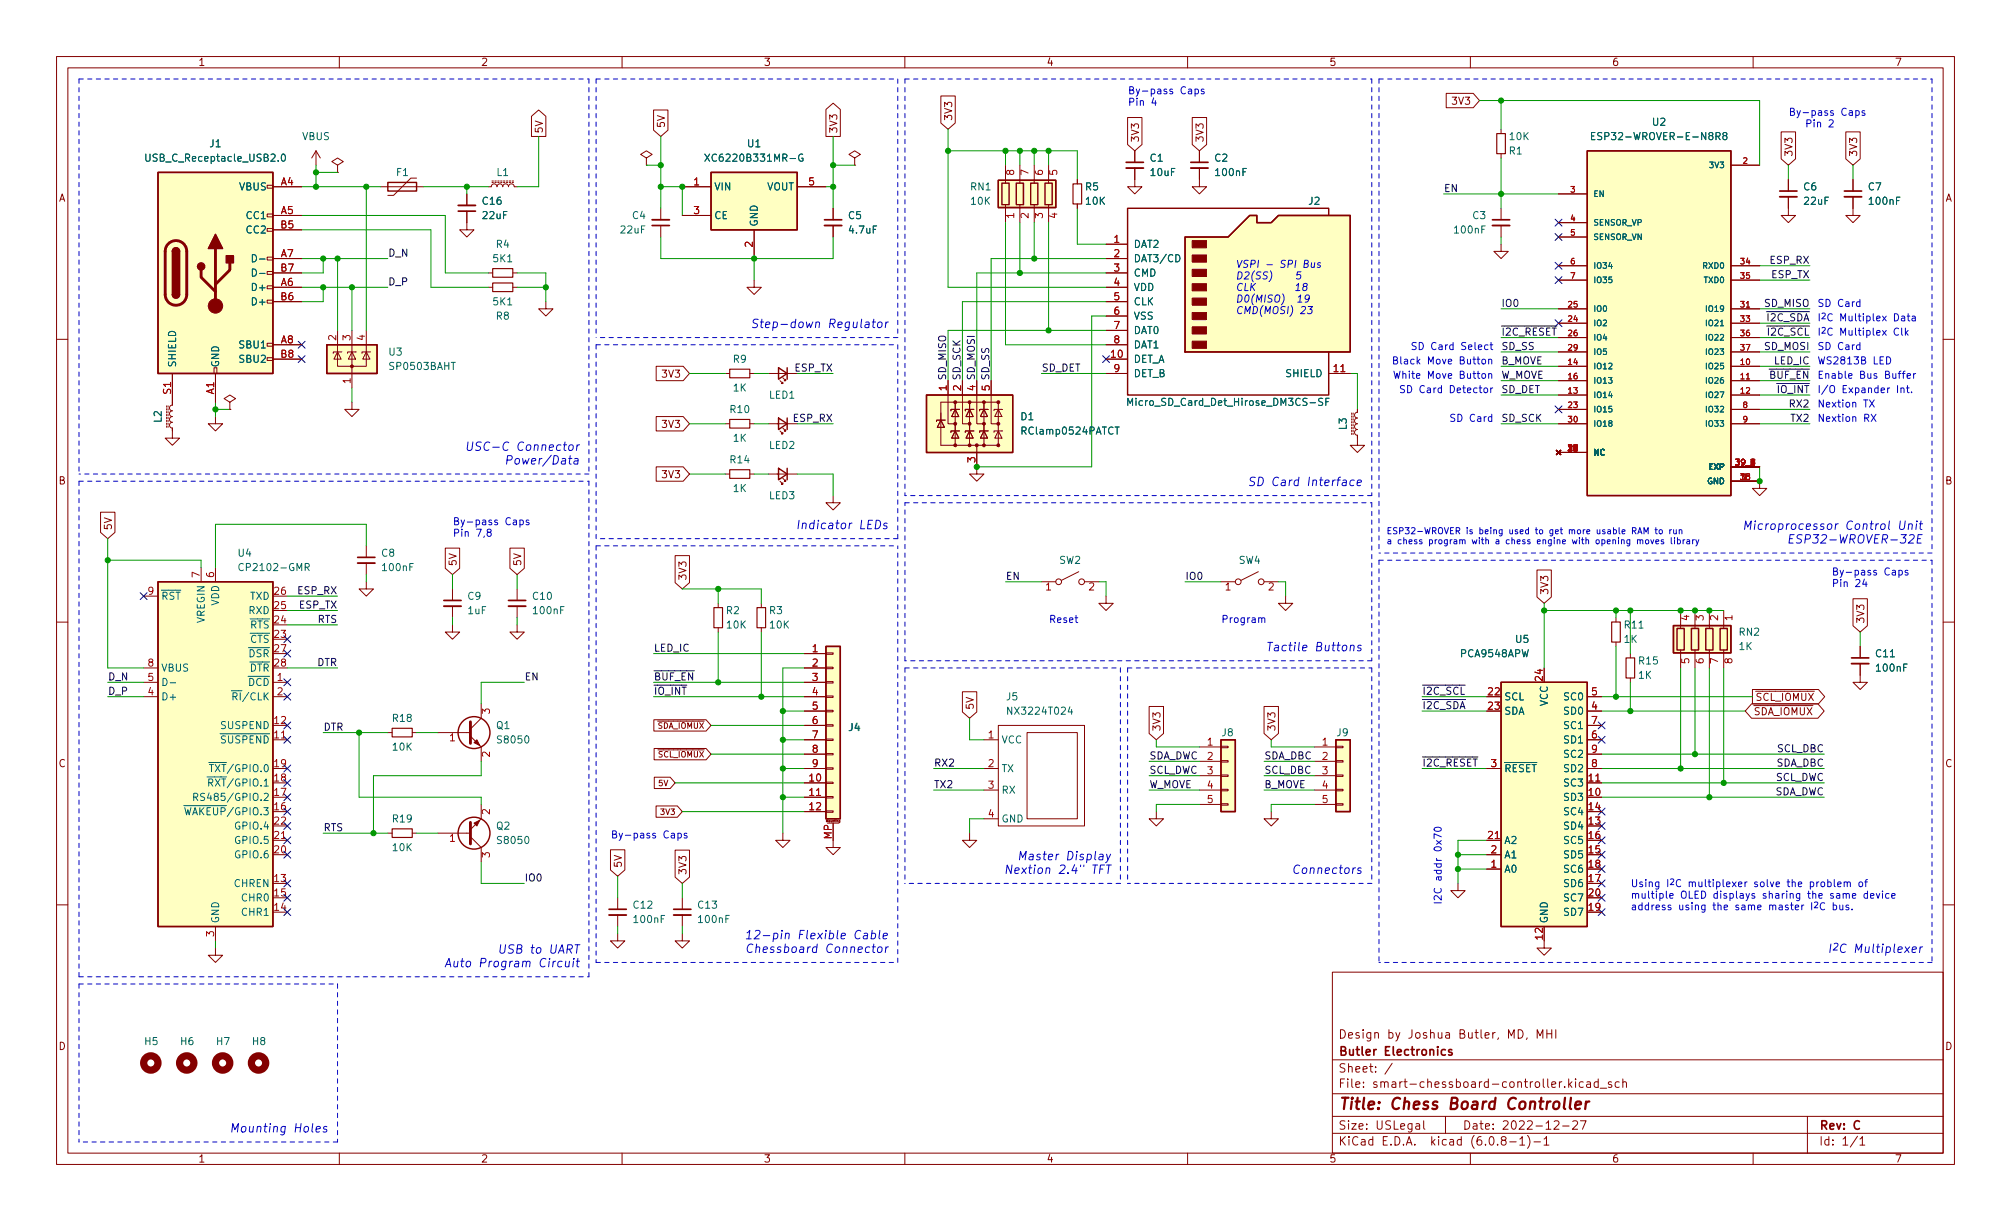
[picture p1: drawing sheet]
<svg xmlns="http://www.w3.org/2000/svg" width="356mm" height="216mm" viewBox="0 0 356 216" stroke-linecap="round" stroke-linejoin="round" font-family="sans-serif">
<defs><g id="words">
<text font-size="2.8" fill="#840000" x="236.6" y="196.2">Title: Chess Board Controller</text>
<g font-size="2.1" fill="#0000c2">
<text x="136.5" y="58">Step-down Regulator</text>
<text x="85.2" y="79.7">USC-C Connector</text>
<text x="91.5" y="82.1">Power/Data</text>
<text x="223.8" y="85.9">SD Card Interface</text>
<text x="142.7" y="93.6">Indicator LEDs</text>
<text x="312" y="93.7">Microprocessor Control Unit</text>
<text x="319.3" y="96.1">ESP32-WROVER-32E</text>
<text x="226.2" y="115.2">Tactile Buttons</text>
<text x="180.3" y="154.5">Nextion 2.4&quot; TFT</text>
<text x="182.1" y="152.1">Master Display</text>
<text x="229.7" y="154.5">Connectors</text>
<text x="136.7" y="166.1">12-pin Flexible Cable</text>
<text x="81.7" y="171">Auto Program Circuit</text>
<text x="89.5" y="168.6">USB to UART</text>
<text x="134.4" y="168.5">Chessboard Connector</text>
<text x="322.7" y="168.5">I^{2}C Multiplexer</text>
<text x="42.8" y="200.2">Mounting Holes</text>
</g>
<g font-size="2.1" fill="#840000">
<text x="236.6" y="183.6">Design by Joshua Butler, MD, MHI</text>
<text x="236.6" y="189.7">Sheet: /</text>
<text x="236.6" y="186.7">Butler Electronics</text>
<text x="236.6" y="192.4">File: smart-chessboard-controller.kicad_sch</text>
<text x="236.6" y="202.5">KiCad E.D.A. kicad (6.0.8-1)-1</text>
<text x="236.6" y="199.7">Size: USLegal</text>
<text x="258.6" y="199.7">Date: 2022-12-27</text>
<text x="321.6" y="199.7">Rev: C</text>
<text x="321.6" y="202.5">Id: 1/1</text>
</g>
<g font-size="1.8" fill="#840000">
<text x="35" y="11.6">1</text>
<text x="85" y="11.6">2</text>
<text x="135" y="11.6">3</text>
<text x="185" y="11.6">4</text>
<text x="235" y="11.6">5</text>
<text x="285" y="11.6">6</text>
<text x="335" y="11.6">7</text>
<text x="96" y="23.7" transform="rotate(-90 96 23.7)">5V</text>
<text x="117.6" y="22.7" transform="rotate(-90 117.6 22.7)">5V</text>
<text x="148" y="23.7" transform="rotate(-90 148 23.7)">3V3</text>
<text x="168.4" y="21.4" transform="rotate(-90 168.4 21.4)">3V3</text>
<text x="257" y="18.5">3V3</text>
<text x="201.4" y="25.2" transform="rotate(-90 201.4 25.2)">3V3</text>
<text x="212.8" y="25.2" transform="rotate(-90 212.8 25.2)">3V3</text>
<text x="317" y="27.8" transform="rotate(-90 317 27.8)">3V3</text>
<text x="328.4" y="27.8" transform="rotate(-90 328.4 27.8)">3V3</text>
<text x="10.3" y="35.6">A</text>
<text x="343.9" y="35.6">A</text>
<text x="117.3" y="66.8">3V3</text>
<text x="117.3" y="75.7">3V3</text>
<text x="10.3" y="85.7">B</text>
<text x="117.3" y="84.5">3V3</text>
<text x="343.9" y="85.7">B</text>
<text x="19.8" y="93.8" transform="rotate(-90 19.8 93.8)">5V</text>
<text x="80.7" y="100.2" transform="rotate(-90 80.7 100.2)">5V</text>
<text x="92.2" y="100.2" transform="rotate(-90 92.2 100.2)">5V</text>
<text x="121.4" y="102.7" transform="rotate(-90 121.4 102.7)">3V3</text>
<text x="273.8" y="105.3" transform="rotate(-90 273.8 105.3)">3V3</text>
<text x="329.7" y="110.3" transform="rotate(-90 329.7 110.3)">3V3</text>
<text x="172.2" y="125.6" transform="rotate(-90 172.2 125.6)">5V</text>
<text x="310.4" y="123.9">~{SCL_IOMUX}</text>
<text x="205.2" y="129.4" transform="rotate(-90 205.2 129.4)">3V3</text>
<text x="225.5" y="129.4" transform="rotate(-90 225.5 129.4)">3V3</text>
<text x="310" y="126.5">~{SDA_IOMUX}</text>
<text x="10.3" y="135.6">C</text>
<text x="343.9" y="135.6">C</text>
<text x="109.9" y="153.5" transform="rotate(-90 109.9 153.5)">5V</text>
<text x="121.4" y="154.8" transform="rotate(-90 121.4 154.8)">3V3</text>
<text x="10.3" y="185.7">D</text>
<text x="343.9" y="185.7">D</text>
<text x="35" y="205.6">1</text>
<text x="85" y="205.6">2</text>
<text x="135" y="205.6">3</text>
<text x="185" y="205.6">4</text>
<text x="235" y="205.6">5</text>
<text x="285" y="205.6">6</text>
<text x="335" y="205.6">7</text>
</g>
<g font-size="1.8" fill="#0000c2">
<text x="199.4" y="16.7">By-pass Caps</text>
<text x="199.4" y="18.7">Pin 4</text>
<text x="316.2" y="20.5">By-pass Caps</text>
<text x="317.7" y="22.5">Pin 2</text>
<text x="218.4" y="47.4">VSPI - SPI Bus</text>
<text x="218.4" y="49.4">D2(SS)</text>
<text x="218.4" y="51.4">CLK</text>
<text x="218.4" y="53.5">D0(MISO) 19</text>
<text x="218.4" y="55.5">CMD(MOSI) 23</text>
<text x="311.2" y="56.8">~{I2C_SDA} I^{2}C Multiplex Data</text>
<text x="311.4" y="59.3">~{I2C_SCL} I^{2}C Multiplex Clk</text>
<text x="321.3" y="54.3">SD Card</text>
<text x="248.2" y="64.4">Black Move Button</text>
<text x="251.5" y="61.9">SD Card Select</text>
<text x="321.3" y="64.4">WS2813B LED</text>
<text x="321.3" y="61.9">SD Card</text>
<text x="248.1" y="67">White Move Button</text>
<text x="249.5" y="69.5">SD Card Detector</text>
<text x="311.6" y="67">~{BUF_EN} Enable Bus Buffer</text>
<text x="313" y="69.5">~{IO_INT} I/O Expander Int.</text>
<text x="257.2" y="74.6">SD Card</text>
<text x="321.3" y="72">Nextion TX</text>
<text x="321.3" y="74.6">Nextion RX</text>
<text x="80" y="92.9">By-pass Caps</text>
<text x="80" y="94.9">Pin 7,8</text>
<text x="323.8" y="101.7">By-pass Caps</text>
<text x="323.8" y="103.8">Pin 24</text>
<text x="185.4" y="110.1">Reset</text>
<text x="215.9" y="110.1">Program</text>
<text x="107.9" y="148.2">By-pass Caps</text>
<text x="254.9" y="160" transform="rotate(-90 254.9 160)">I2C addr 0x70</text>
<text x="288.3" y="156.9">Using I^{2}C multiplexer solve the problem of</text>
<text x="288.3" y="158.9">multiple OLED displays sharing the same device</text>
<text x="288.3" y="160.9">address using the same master I^{2}C bus.</text>
</g>
<g font-size="1.8" fill="#006464">
<text x="292.2" y="22.2">U2</text>
<text x="26.4" y="28.6">USB_C_Receptacle_USB2.0</text>
<text x="37.1" y="26">J1</text>
<text x="53.4" y="24.8">VBUS</text>
<text x="125.7" y="28.6">XC6220B331MR-G</text>
<text x="132.2" y="26">U1</text>
<text x="203.4" y="28.6">C1</text>
<text x="214.8" y="28.6">C2</text>
<text x="266.9" y="27.3">R1</text>
<text x="267" y="24.8">10K</text>
<text x="282.9" y="24.8">ESP32-WROVER-E-N8R8</text>
<text x="42.3" y="33.7">VBUS</text>
<text x="70.1" y="31.1">F1</text>
<text x="87.9" y="31.1">L1</text>
<text x="126.2" y="33.7">VIN</text>
<text x="135.5" y="33.7">VOUT</text>
<text x="171.7" y="33.7">RN1</text>
<text x="192" y="33.7">R5</text>
<text x="203.5" y="31.1">10uF</text>
<text x="215.1" y="31.1">100nF</text>
<text x="319" y="33.7">C6</text>
<text x="330.4" y="33.7">C7</text>
<text x="43.7" y="38.7">CC1</text>
<text x="43.7" y="41.3">CC2</text>
<text x="85.4" y="36.2">C16</text>
<text x="85.4" y="38.7">22uF</text>
<text x="109.8" y="41.3">22uF</text>
<text x="111.9" y="38.7">C4</text>
<text x="126.2" y="38.7">CE</text>
<text x="134" y="40.1" transform="rotate(-90 134 40.1)">GND</text>
<text x="150" y="38.7">C5</text>
<text x="150.3" y="41.3">4.7uF</text>
<text x="171.8" y="36.2">10K</text>
<text x="192.1" y="36.2">10K</text>
<text x="231.4" y="36.2">J2</text>
<text x="257.3" y="41.3">100nF</text>
<text x="260.4" y="38.7">C3</text>
<text x="319.1" y="36.2">22uF</text>
<text x="330.7" y="36.2">100nF</text>
<text x="45.4" y="46.4">D-</text>
<text x="87.3" y="46.4">5K1</text>
<text x="87.8" y="43.8">R4</text>
<text x="200.4" y="43.8">DAT2</text>
<text x="200.4" y="46.4">DAT3/CD</text>
<text x="44.9" y="51.4">D+</text>
<text x="44.9" y="54">D+</text>
<text x="45.4" y="48.9">D-</text>
<text x="87.3" y="54">5K1</text>
<text x="200.4" y="48.9">CMD</text>
<text x="200.4" y="51.4">VDD</text>
<text x="200.4" y="54">CLK</text>
<text x="87.8" y="56.5">R8</text>
<text x="200.4" y="56.5">VSS</text>
<text x="200.4" y="59.1">DAT0</text>
<text x="31.1" y="65" transform="rotate(-90 31.1 65)">SHIELD</text>
<text x="38.7" y="65" transform="rotate(-90 38.7 65)">GND</text>
<text x="42.5" y="61.6">SBU1</text>
<text x="42.5" y="64.1">SBU2</text>
<text x="68.8" y="62.9">U3</text>
<text x="69" y="65.4">SP0503BAHT</text>
<text x="129.7" y="64.1">R9</text>
<text x="200.4" y="64.1">DET_A</text>
<text x="200.4" y="61.6">DAT1</text>
<text x="129.7" y="69.2">1K</text>
<text x="136" y="70.5">LED1</text>
<text x="200.4" y="66.7">DET_B</text>
<text x="200.4" y="71.8">Micro_SD_Card_Det_Hirose_DM3CS-SF</text>
<text x="227.4" y="66.7">SHIELD</text>
<text x="28.6" y="74.7" transform="rotate(-90 28.6 74.7)">L2</text>
<text x="129.2" y="73">R10</text>
<text x="180.5" y="74.3">D1</text>
<text x="181" y="76.8">RClamp0524PATCT</text>
<text x="238.1" y="76" transform="rotate(-90 238.1 76)">L3</text>
<text x="129.2" y="81.9">R14</text>
<text x="129.7" y="78.1">1K</text>
<text x="136" y="79.4">LED2</text>
<text x="129.7" y="87">1K</text>
<text x="136" y="88.3">LED3</text>
<text x="42.1" y="98.4">U4</text>
<text x="42.9" y="101">CP2102-GMR</text>
<text x="67.5" y="98.4">C8</text>
<text x="67.8" y="101">100nF</text>
<text x="187.3" y="99.7">SW2</text>
<text x="219.1" y="99.7">SW4</text>
<text x="28.4" y="106">~{RST}</text>
<text x="38.7" y="107.1" transform="rotate(-90 38.7 107.1)">VDD</text>
<text x="44.2" y="106">TXD</text>
<text x="82.7" y="106.1">C9</text>
<text x="94.3" y="106.1">C10</text>
<text x="36.2" y="110.2" transform="rotate(-90 36.2 110.2)">VREGIN</text>
<text x="42.8" y="113.7">~{CTS}</text>
<text x="42.8" y="111.1">~{RTS}</text>
<text x="44" y="108.6">RXD</text>
<text x="82.8" y="108.6">1uF</text>
<text x="94.4" y="108.6">100nF</text>
<text x="128.5" y="108.6">R2</text>
<text x="128.6" y="111.1">10K</text>
<text x="136.1" y="108.6">R3</text>
<text x="136.2" y="111.1">10K</text>
<text x="268" y="113.7">U5</text>
<text x="287.2" y="113.7">1K</text>
<text x="287.3" y="111.1">R11</text>
<text x="307.6" y="112.4">RN2</text>
<text x="28.4" y="118.7">VBUS</text>
<text x="42.6" y="116.2">~{DSR}</text>
<text x="42.7" y="118.7">~{DTR}</text>
<text x="258.4" y="116.2">PCA9548APW</text>
<text x="289.9" y="117.5">R15</text>
<text x="307.5" y="114.9">1K</text>
<text x="331.8" y="116.2">C11</text>
<text x="331.9" y="118.7">100nF</text>
<text x="28.4" y="123.8">D+</text>
<text x="40.5" y="123.8">~{RI}/CLK</text>
<text x="42.5" y="121.3">~{DCD}</text>
<text x="178" y="123.8">J5</text>
<text x="265.9" y="123.8">SCL</text>
<text x="273.7" y="124.9" transform="rotate(-90 273.7 124.9)">VCC</text>
<text x="276.7" y="123.8">SC0</text>
<text x="289.7" y="120">1K</text>
<text x="37.8" y="131.4">~{SUSPEND}</text>
<text x="39.2" y="128.9">SUSPEND</text>
<text x="69.5" y="127.6">R18</text>
<text x="87.8" y="128.9">Q1</text>
<text x="88.2" y="131.4">S8050</text>
<text x="150" y="129.3">J4</text>
<text x="177" y="131.4">VCC</text>
<text x="178.7" y="126.4">NX3224T024</text>
<text x="216.1" y="130.2">J8</text>
<text x="236.4" y="130.2">J9</text>
<text x="265.9" y="126.4">SDA</text>
<text x="276.7" y="126.4">SD0</text>
<text x="276.7" y="131.4">SD1</text>
<text x="276.7" y="128.9">SC1</text>
<text x="36.6" y="136.5">~{TXT}/GPIO.0</text>
<text x="69.5" y="132.7">10K</text>
<text x="177" y="136.5">TX</text>
<text x="265.9" y="136.5">~{RESET}</text>
<text x="276.7" y="136.5">SD2</text>
<text x="276.7" y="134">SC2</text>
<text x="36" y="141.6">RS485/GPIO.2</text>
<text x="36.4" y="139.1">~{RXT}/GPIO.1</text>
<text x="177" y="140.3">RX</text>
<text x="276.7" y="141.6">SD3</text>
<text x="276.7" y="139.1">SC3</text>
<text x="32.1" y="144.1">~{WAKEUP}/GPIO.3</text>
<text x="41.9" y="149.2">GPIO.5</text>
<text x="41.9" y="146.7">GPIO.4</text>
<text x="69.5" y="145.4">R19</text>
<text x="87.8" y="146.7">Q2</text>
<text x="88.2" y="149.2">S8050</text>
<text x="177" y="145.4">GND</text>
<text x="265.9" y="149.2">A2</text>
<text x="276.7" y="146.7">SD4</text>
<text x="276.7" y="144.1">SC4</text>
<text x="276.7" y="149.2">SC5</text>
<text x="41.9" y="151.8">GPIO.6</text>
<text x="69.5" y="150.5">10K</text>
<text x="265.9" y="154.3">A0</text>
<text x="265.9" y="151.8">A1</text>
<text x="276.7" y="151.8">SD5</text>
<text x="276.7" y="154.3">SC6</text>
<text x="41.5" y="156.8">CHREN</text>
<text x="42.9" y="161.9">CHR1</text>
<text x="42.9" y="159.4">CHR0</text>
<text x="112.1" y="160.7">C12</text>
<text x="123.5" y="160.7">C13</text>
<text x="276.7" y="156.8">SD6</text>
<text x="276.7" y="161.9">SD7</text>
<text x="276.7" y="159.4">SC7</text>
<text x="38.7" y="163.3" transform="rotate(-90 38.7 163.3)">GND</text>
<text x="112.2" y="163.2">100nF</text>
<text x="123.6" y="163.2">100nF</text>
<text x="273.7" y="163.3" transform="rotate(-90 273.7 163.3)">GND</text>
<text x="25.6" y="184.8">H5</text>
<text x="32" y="184.8">H6</text>
<text x="38.3" y="184.8">H7</text>
<text x="44.7" y="184.8">H8</text>
</g>
<g font-size="1.8" fill="#a90000">
<text x="49.7" y="32.8">A4</text>
<text x="122.7" y="32.8">1</text>
<text x="143" y="32.8">5</text>
<text x="179.3" y="31" transform="rotate(-90 179.3 31)">8</text>
<text x="181.9" y="31" transform="rotate(-90 181.9 31)">7</text>
<text x="184.4" y="31" transform="rotate(-90 184.4 31)">6</text>
<text x="186.9" y="31" transform="rotate(-90 186.9 31)">5</text>
<text x="49.7" y="37.8">A5</text>
<text x="49.7" y="40.4">B5</text>
<text x="122.7" y="37.8">3</text>
<text x="179.3" y="38.6" transform="rotate(-90 179.3 38.6)">1</text>
<text x="181.9" y="38.6" transform="rotate(-90 181.9 38.6)">2</text>
<text x="184.4" y="38.6" transform="rotate(-90 184.4 38.6)">3</text>
<text x="186.9" y="38.6" transform="rotate(-90 186.9 38.6)">4</text>
<text x="49.7" y="45.5">A7</text>
<text x="133.1" y="43.7" transform="rotate(-90 133.1 43.7)">2</text>
<text x="197" y="42.9">1</text>
<text x="197" y="45.5">2</text>
<text x="49.7" y="50.5">A6</text>
<text x="49.7" y="53.1">B6</text>
<text x="49.7" y="48">B7</text>
<text x="197" y="48">3</text>
<text x="197" y="50.5">4</text>
<text x="197" y="53.1">5</text>
<text x="197" y="55.6">6</text>
<text x="197" y="58.2">7</text>
<text x="49.7" y="60.7">A8</text>
<text x="49.7" y="63.2">B8</text>
<text x="59.4" y="60.2" transform="rotate(-90 59.4 60.2)">2</text>
<text x="62" y="60.2" transform="rotate(-90 62 60.2)">3</text>
<text x="64.5" y="60.2" transform="rotate(-90 64.5 60.2)">4</text>
<text x="196.5" y="63.2">10</text>
<text x="197" y="60.7">8</text>
<text x="197" y="65.8">9</text>
<text x="235.9" y="65.8">11</text>
<text x="30.2" y="69.7" transform="rotate(-90 30.2 69.7)">S1</text>
<text x="37.8" y="69.7" transform="rotate(-90 37.8 69.7)">A1</text>
<text x="62" y="67.8" transform="rotate(-90 62 67.8)">1</text>
<text x="167.4" y="69.1" transform="rotate(-90 167.4 69.1)">1</text>
<text x="169.9" y="69.1" transform="rotate(-90 169.9 69.1)">2</text>
<text x="172.5" y="69.1" transform="rotate(-90 172.5 69.1)">4</text>
<text x="175" y="69.1" transform="rotate(-90 175 69.1)">5</text>
<text x="172.5" y="81.8" transform="rotate(-90 172.5 81.8)">3</text>
<text x="26.2" y="105.2">9</text>
<text x="35.3" y="102.1" transform="rotate(-90 35.3 102.1)">7</text>
<text x="37.8" y="102.1" transform="rotate(-90 37.8 102.1)">6</text>
<text x="48.5" y="107.7">25</text>
<text x="48.5" y="105.2">26</text>
<text x="184.9" y="104.4">1</text>
<text x="192.5" y="104.4">2</text>
<text x="216.7" y="104.4">1</text>
<text x="224.3" y="104.4">2</text>
<text x="48.5" y="112.8">23</text>
<text x="48.5" y="110.2">24</text>
<text x="298.7" y="109.7" transform="rotate(-90 298.7 109.7)">4</text>
<text x="301.2" y="109.7" transform="rotate(-90 301.2 109.7)">3</text>
<text x="303.8" y="109.7" transform="rotate(-90 303.8 109.7)">2</text>
<text x="306.3" y="109.7" transform="rotate(-90 306.3 109.7)">1</text>
<text x="26.2" y="117.9">8</text>
<text x="48.5" y="115.3">27</text>
<text x="48.5" y="117.9">28</text>
<text x="143.7" y="115.3">1</text>
<text x="143.7" y="117.9">2</text>
<text x="298.7" y="117.3" transform="rotate(-90 298.7 117.3)">5</text>
<text x="301.2" y="117.3" transform="rotate(-90 301.2 117.3)">6</text>
<text x="303.8" y="117.3" transform="rotate(-90 303.8 117.3)">7</text>
<text x="306.3" y="117.3" transform="rotate(-90 306.3 117.3)">8</text>
<text x="26.2" y="122.9">4</text>
<text x="26.2" y="120.4">5</text>
<text x="49" y="120.4">1</text>
<text x="49" y="122.9">2</text>
<text x="143.7" y="120.4">3</text>
<text x="143.7" y="122.9">4</text>
<text x="143.7" y="125.5">5</text>
<text x="263.2" y="122.9">22</text>
<text x="263.2" y="125.5">23</text>
<text x="272.8" y="120.4" transform="rotate(-90 272.8 120.4)">24</text>
<text x="281.4" y="125.5">4</text>
<text x="281.4" y="122.9">5</text>
<text x="48.5" y="130.6">11</text>
<text x="48.5" y="128">12</text>
<text x="79.5" y="131.1">1</text>
<text x="86.6" y="126.2" transform="rotate(-90 86.6 126.2)">3</text>
<text x="143.7" y="128">6</text>
<text x="143.7" y="130.6">7</text>
<text x="174.8" y="130.6">1</text>
<text x="213.5" y="131.8">1</text>
<text x="233.8" y="131.8">1</text>
<text x="281.4" y="130.6">6</text>
<text x="281.4" y="128">7</text>
<text x="48.5" y="135.6">19</text>
<text x="86.6" y="133.8" transform="rotate(-90 86.6 133.8)">2</text>
<text x="143.7" y="133.1">8</text>
<text x="143.7" y="135.6">9</text>
<text x="174.8" y="135.6">2</text>
<text x="213.5" y="134.4">2</text>
<text x="213.5" y="136.9">3</text>
<text x="233.8" y="134.4">2</text>
<text x="233.8" y="136.9">3</text>
<text x="263.7" y="135.6">3</text>
<text x="281.4" y="135.6">8</text>
<text x="281.4" y="133.1">9</text>
<text x="48.5" y="143.3">16</text>
<text x="48.5" y="140.7">17</text>
<text x="48.5" y="138.2">18</text>
<text x="143.2" y="138.2">10</text>
<text x="143.2" y="140.7">11</text>
<text x="143.2" y="143.3">12</text>
<text x="174.8" y="139.4">3</text>
<text x="213.5" y="139.4">4</text>
<text x="213.5" y="142">5</text>
<text x="233.8" y="139.4">4</text>
<text x="233.8" y="142">5</text>
<text x="281" y="140.7">10</text>
<text x="281" y="138.2">11</text>
<text x="281" y="143.3">14</text>
<text x="48.5" y="148.3">21</text>
<text x="48.5" y="145.8">22</text>
<text x="79.5" y="148.8">1</text>
<text x="86.6" y="144" transform="rotate(-90 86.6 144)">2</text>
<text x="147.1" y="148.4" transform="rotate(-90 147.1 148.4)">MP</text>
<text x="174.8" y="144.5">4</text>
<text x="263.2" y="148.3">21</text>
<text x="281" y="145.8">13</text>
<text x="281" y="148.3">16</text>
<text x="48.5" y="156">13</text>
<text x="48.5" y="150.9">20</text>
<text x="86.6" y="151.6" transform="rotate(-90 86.6 151.6)">3</text>
<text x="263.7" y="153.4">1</text>
<text x="263.7" y="150.9">2</text>
<text x="281" y="150.9">15</text>
<text x="281" y="156">17</text>
<text x="281" y="153.4">18</text>
<text x="48.5" y="161">14</text>
<text x="48.5" y="158.5">15</text>
<text x="281" y="161">19</text>
<text x="281" y="158.5">20</text>
<text x="37.8" y="165.6" transform="rotate(-90 37.8 165.6)">3</text>
<text x="272.8" y="166.1" transform="rotate(-90 272.8 166.1)">12</text>
</g>
<g font-size="1.8" fill="#0f0f0f">
<text x="255.3" y="33.9">EN</text>
<text x="68.6" y="45.4">D_N</text>
<text x="313.1" y="46.6">ESP_RX</text>
<text x="68.6" y="50.5">D_P</text>
<text x="313.3" y="49.2">ESP_TX</text>
<text x="265.4" y="54.3">IO0</text>
<text x="265.4" y="59.3">~{I2C_RESET}</text>
<text x="312.1" y="54.3">SD_MISO</text>
<text x="140.5" y="65.7">ESP_TX</text>
<text x="184.1" y="65.7">SD_DET</text>
<text x="265.4" y="64.4">B_MOVE</text>
<text x="265.4" y="61.9">SD_SS</text>
<text x="312.1" y="61.9">SD_MOSI</text>
<text x="313.8" y="64.4">LED_IC</text>
<text x="167.4" y="69.1" transform="rotate(-90 167.4 69.1)">1 SD_MISO</text>
<text x="169.9" y="69.1" transform="rotate(-90 169.9 69.1)">2 SD_SCK</text>
<text x="172.5" y="69.1" transform="rotate(-90 172.5 69.1)">4 SD_MOSI</text>
<text x="175" y="69.1" transform="rotate(-90 175 69.1)">5 SD_SS</text>
<text x="265.4" y="67">W_MOVE</text>
<text x="265.4" y="69.5">SD_DET</text>
<text x="140.3" y="74.6">ESP_RX</text>
<text x="265.4" y="74.6">SD_SCK</text>
<text x="316.6" y="72">RX2</text>
<text x="316.8" y="74.6">TX2</text>
<text x="52.7" y="105.1">ESP_RX</text>
<text x="52.9" y="107.6">ESP_TX</text>
<text x="177.8" y="102.5">EN</text>
<text x="209.5" y="102.5">IO0</text>
<text x="56.2" y="110.1">RTS</text>
<text x="56.1" y="117.8">DTR</text>
<text x="115.6" y="115.2">LED_IC</text>
<text x="19" y="120.3">D_N</text>
<text x="19" y="122.8">D_P</text>
<text x="92.7" y="120.3">EN</text>
<text x="115.6" y="122.8">~{IO_INT}</text>
<text x="115.6" y="120.3">~{BUF_EN}</text>
<text x="251.5" y="122.8">~{I2C_SCL}</text>
<text x="251.5" y="125.4">~{I2C_SDA}</text>
<text x="57.1" y="129.2">DTR</text>
<text x="165.1" y="135.5">RX2</text>
<text x="203.2" y="134.3">SDA_DWC</text>
<text x="203.2" y="136.8">SCL_DWC</text>
<text x="223.5" y="134.3">SDA_DBC</text>
<text x="223.5" y="136.8">SCL_DBC</text>
<text x="251.5" y="135.5">~{I2C_RESET} 3</text>
<text x="314" y="135.5">SDA_DBC</text>
<text x="314.2" y="133">SCL_DBC</text>
<text x="165.1" y="139.4">TX2</text>
<text x="203.2" y="139.4">W_MOVE</text>
<text x="223.5" y="139.4">B_MOVE</text>
<text x="313.6" y="140.6">SDA_DWC</text>
<text x="313.8" y="138.1">SCL_DWC</text>
<text x="57.1" y="147">RTS</text>
<text x="92.7" y="155.9">IO0</text>
</g>
<g font-size="1.5" fill="#0000c2">
<text x="245.1" y="94.4">ESP32-WROVER is being used to get more usable RAM to run</text>
<text x="245.1" y="96.2">a chess program with a chess engine with opening moves library</text>
</g>
<g font-size="1.4" fill="#006464">
<text x="302.5" y="29.7">3V3</text>
<text x="281.7" y="34.8">EN</text>
<text x="281.7" y="39.9">SENSOR_VP</text>
<text x="281.7" y="42.4">SENSOR_VN</text>
<text x="281.7" y="47.5">IO34</text>
<text x="301.3" y="47.5">RXD0</text>
<text x="281.7" y="50">IO35</text>
<text x="301.4" y="50">TXD0</text>
<text x="281.7" y="57.7">IO2</text>
<text x="281.7" y="55.1">IO0</text>
<text x="302" y="55.1">IO19</text>
<text x="302" y="57.7">IO21</text>
<text x="281.7" y="65.3">IO12</text>
<text x="281.7" y="60.2">IO4</text>
<text x="281.7" y="62.7">IO5</text>
<text x="302" y="65.3">IO25</text>
<text x="302" y="60.2">IO22</text>
<text x="302" y="62.7">IO23</text>
<text x="281.7" y="70.4">IO14</text>
<text x="281.7" y="67.8">IO13</text>
<text x="302" y="67.8">IO26</text>
<text x="302" y="70.4">IO27</text>
<text x="281.7" y="72.9">IO15</text>
<text x="281.7" y="75.4">IO18</text>
<text x="302" y="72.9">IO32</text>
<text x="302" y="75.4">IO33</text>
<text x="281.7" y="80.5">NC</text>
<text x="302.2" y="83.1">EXP</text>
<text x="301.9" y="85.6">GND</text>
</g>
<g font-size="1.4" fill="#a90000">
<text x="308.2" y="29">2</text>
<text x="277.7" y="34">3</text>
<text x="277.7" y="39.1">4</text>
<text x="277.7" y="41.7">5</text>
<text x="277.7" y="46.7">6</text>
<text x="307.8" y="46.7">34</text>
<text x="277.7" y="49.3">7</text>
<text x="307.8" y="49.3">35</text>
<text x="277.3" y="56.9">24</text>
<text x="277.3" y="54.4">25</text>
<text x="277.3" y="59.4">26</text>
<text x="307.8" y="54.4">31</text>
<text x="307.8" y="56.9">33</text>
<text x="307.8" y="59.4">36</text>
<text x="277.3" y="64.5">14</text>
<text x="277.3" y="62">29</text>
<text x="307.8" y="64.5">10</text>
<text x="307.8" y="62">37</text>
<text x="277.3" y="69.6">13</text>
<text x="277.3" y="67.1">16</text>
<text x="307.8" y="67.1">11</text>
<text x="307.8" y="69.6">12</text>
<text x="277.3" y="72.1">23</text>
<text x="277.3" y="74.7">30</text>
<text x="308.2" y="72.1">8</text>
<text x="308.2" y="74.7">9</text>
<text x="277.3" y="79.8">17</text>
<text x="278.1" y="79.8">1</text>
<text x="307" y="82.3">39_1</text>
<text x="309.4" y="82.3">7</text>
<text x="307.8" y="84.8">15</text>
<text x="308.2" y="84.8">1</text>
</g>
<g font-size="1.4" fill="#840000">
<text x="115.2" y="128.8">~{SDA_IOMUX}</text>
<text x="115.4" y="133.9">~{SCL_IOMUX}</text>
<text x="116.6" y="139">5V</text>
<text x="117" y="144.1">3V3</text>
</g>
<text font-size=".5" fill="#840000" x="146.1" y="145.4">Mounting</text>
</g></defs>
<g fill="none" stroke="#840000" stroke-width=".18">
<path d="M10 10h335.6v195.9h-335.6zM12 12h331.6v191.9h-331.6zM60 10v2M110 10v2M115.6 19.5h2.5v3.5l-1.3 1.1-1.2-1.1zM146 19.4l1.3-1.2 1.3 1.2v4.7h-2.6zM160 10v2M166.4 17h2.5v4.7l-1.3 1.2-1.2-1.2zM210 10v2M255.7 16.5h4.8l1.1 1.3-1.1 1.3h-4.8zM260 10v2M310 10v2"/>
<path d="M47.2 37.8h1.1v.6h-1.1zM47.2 32.8h1.1v.5h-1.1zM48.3 33h5M48.3 38.1h5M55.9 26.7l-.8 1.2M55.9 26.7v2.5M55.9 26.7l.7 1.2M59.7 29.2l1-.6-1-.7-1 .7 1 .6v1.3M59.7 30.5h.1M67.3 33h7.6M73.7 31.5h-1.1l-3 3h-1M82.5 37.3v3.3h1.3l-1.3 1.3-1.2-1.3h1.2"/>
<path d="M82.5 34.3v2M86.4 33h.5l.1-.3 .4-.2 .3 .2 .2 .3 .1-.3 .3-.2 .4 .1 .2 .4 .2-.4 .4-.1 .3 .2 .1 .3 .2-.3 .3-.2 .4 .2 .1 .3h.5M87 32.3h.2M87 32h.2M87.5 32.3h.3M87.5 32h.3M88 32.3h.3M88 32h.3M88.5 32.3h.3M88.5 32h.3M89 32.3h.3M89 32h.3"/>
<path d="M89.5 32.3h.3M89.5 32h.3M90 32.3h.3M90 32h.3M90.6 32.3h.2M90.6 32h.2M94 20.6l1.2-1.1 1.3 1.1v3.5h-2.5zM114.3 27.9l1-.6-1-.6-1 .6 1 .6v1.3M114.3 29.2h.1M116.8 36.8v2.1M116.8 39.9v2M120.6 33h5.1"/>
<path d="M120.6 38.1h5.1M141 33h5M147.3 36.8v2.1M147.3 39.9v2M151.1 27.9l1-.6-1-.6-1 .6 1 .6v1.3M151.1 29.2h.1M177.8 29.2v3.2M177.8 36.2v3.2M180.3 29.2v3.2M180.3 36.2v3.2M182.9 29.2v3.2M182.9 36.2v3.2"/>
<path d="M185.4 29.2v3.2M185.4 36.2v3.2M190.5 31.8v.7M190.5 36.1v.7M199.4 20.8h2.5v4.8l-1.2 1.1-1.3-1.1zM200.7 29.7v3.3h1.2l-1.2 1.3-1.3-1.3h1.3M200.7 26.7v2M210.8 20.8h2.6v4.8l-1.3 1.1-1.3-1.1zM212.1 29.7v3.3h1.3l-1.3 1.3-1.3-1.3h1.3M212.1 26.7v2M265.4 22.9v.7M265.4 27.2v.7"/>
<path d="M265.4 36.8v2.1M265.4 39.9v2M275.6 34.3h5.1M275.6 39.4h5.1M306.1 29.2h5M315 23.3h2.5v4.8l-1.3 1.1-1.2-1.1zM316.2 34.8v3.3h1.3l-1.3 1.3-1.2-1.3h1.2M316.2 31.8v2M326.4 23.3h2.5v4.8l-1.2 1.1-1.3-1.1zM327.7 34.8v3.3h1.2l-1.2 1.3-1.3-1.3h1.3M327.7 31.8v2M10 60h2"/>
<path d="M47.2 53.1h1.1v.5h-1.1zM47.2 50.5h1.1v.6h-1.1zM47.2 48h1.1v.5h-1.1zM47.2 45.5h1.1v.5h-1.1zM47.2 40.4h1.1v.5h-1.1zM48.3 50.8h5M48.3 48.3h5M48.3 45.7h5M48.3 53.3h5M48.3 40.6h5M59.7 58.4v3.8M62.2 58.4v10.2"/>
<path d="M64.8 58.4v3.8M86.4 50.8h.7M86.4 48.3h.7M90.7 50.8h.7M90.7 48.3h.7M96.5 53.3v1.3h1.3l-1.3 1.3-1.3-1.3h1.3M133.3 49.5v1.3h1.3l-1.3 1.3-1.2-1.3h1.2M133.3 40.6v5.1M195.6 50.8h3.8M195.6 48.3h3.8M195.6 43.2h3.8M195.6 45.7h3.8"/>
<path d="M195.6 53.3h3.8M195.6 55.9h3.8M195.6 58.4h3.8M265.4 43.2v1.3h1.3l-1.3 1.2-1.2-1.2h1.2M275.6 57.2h5.1M275.6 54.6h5.1M275.6 59.7h5.1M275.6 47h5.1M275.6 49.5h5.1M275.6 41.9h5.1M306.1 57.2h5M306.1 54.6h5"/>
<path d="M306.1 59.7h5M306.1 47h5M306.1 49.5h5M343.6 60h2M29.5 71.8v.2M29.5 72.3v.2M29.5 72.8v.2M29.5 73.3v.2M29.5 73.8v.2M29.5 74.3v.2M29.5 74.8v.3M29.5 75.3v.3"/>
<path d="M29.7 71.8v.2M29.7 72.3v.2M29.7 72.8v.2M29.7 73.3v.2M29.7 73.8v.2M29.7 74.3v.2M29.7 74.8v.3M29.7 75.3v.3M30.5 66v5.6l-.4 .2-.1 .3 .1 .4 .4 .1-.3 .2-.2 .2 .1 .4 .4 .3-.4 .1-.1 .5 .2 .3 .3 .1-.4 .1-.1 .4 .1 .3 .4 .2v1.8h1.2l-1.2 1.2-1.3-1.2h1.3M37.8 65h.6v1h-.6zM38.1 73.7v1.2h1.3l-1.3 1.3-1.3-1.3h1.3M38.1 66v5.1"/>
<path d="M40.6 71.1l1.1-.6-1.1-.6-1 .6 1 .6v1.3M40.6 72.4h.1M47.2 63.2h1.1v.6h-1.1zM47.2 60.7h1.1v.5h-1.1zM48.3 63.5h5M48.3 61h5M59.7 62.2v2.6h5.1v-2.6M59.7 62.2l.6 1.3h-1.2zM60.5 62.2h-1.6v.3M62.2 71.1v1.3h1.3l-1.3 1.3-1.2-1.3h1.2M62.2 62.2l.7 1.3h-1.3zM63 62.2h-1.5v.3"/>
<path d="M64.8 62.2l.6 1.3h-1.3zM65.5 62.2h-1.5v.3M116 64.8h4.8l1.1 1.2-1.1 1.3h-4.8zM116 73.7h4.8l1.1 1.2-1.1 1.3h-4.8zM128.3 74.9h.7M128.3 66h.7M132.6 74.9h.7M132.6 66h.7M135.9 74.9h5.1M135.9 66h5.1M137.9 76.2l.5 .5h-.2h.2v-.2M137.9 67.3l.5 .5h-.2h.2v-.2"/>
<path d="M138.4 75.7l.5 .5h-.2h.2v-.3M138.4 66.8l.5 .5h-.2h.2v-.2M166.4 74.3l.6 1.3h-1.3zM167.1 74.3h-1.5v.2M167.6 67.3v7.6h1.3M168.9 76.2v2.5h2.5M168.9 76.2l.6 1.3h-1.2zM168.9 72.4l.6 1.3h-1.2zM168.9 71.1v5.1M169.7 76.2h-1.6v.3M169.7 72.4h-1.6v.2M170.2 67.3v7.6h1.2"/>
<path d="M171.4 76.2v2.5h2.6M171.4 76.2l.7 1.3h-1.3zM171.4 72.4l.7 1.3h-1.3zM171.4 71.1v5.1M172.2 76.2h-1.5v.3M172.2 72.4h-1.5v.2M172.7 78.7v5.1h1.3l-1.3 1.3-1.3-1.3h1.3M172.7 67.3v7.6h1.3M174 76.2v2.5h2.5v-7.6h-10.1v7.6h2.5M174 76.2l.6 1.3h-1.2zM174 72.4l.6 1.3h-1.2zM174 71.1v5.1"/>
<path d="M174.8 76.2h-1.6v.3M174.8 72.4h-1.6v.2M175.3 67.3v7.6h1.2M176.5 76.2l.7 1.3h-1.3zM176.5 72.4l.7 1.3h-1.3zM177.3 76.2h-1.5v.3M177.3 72.4h-1.5v.2M195.6 66h3.8M195.6 63.5h3.8M195.6 61h3.8M234.9 66h3.9M239 73v.3"/>
<path d="M239 73.5v.3M239 74v.3M239 74.5v.3M239 75.1v.2M239 75.6v.2M239 76.1v.2M239 76.6v.2M239.3 73v.3M239.3 73.5v.3M239.3 74v.3M239.3 74.5v.3M239.3 75.1v.2"/>
<path d="M239.3 75.6v.2M239.3 76.1v.2M239.3 76.6v.2M240 72.4v.5l-.3 .1-.2 .4 .2 .4 .3 .1-.3 .1-.2 .3 .1 .4 .4 .2-.4 .2-.1 .4 .2 .3 .3 .1-.4 .2-.1 .4 .2 .3 .3 .2v1.7h1.3l-1.3 1.3-1.2-1.3h1.2M275.2 79.6l.8 .8M275.6 74.9h5.1M275.6 72.4h5.1M275.6 62.2h5.1M275.6 64.8h5.1M275.6 67.3h5.1M275.6 69.9h5.1M276 79.6l-.8 .8"/>
<path d="M306.1 74.9h5M306.1 72.4h5M306.1 62.2h5M306.1 64.8h5M306.1 67.3h5M306.1 69.9h5M17.8 90.6h2.5v3.5l-1.3 1.2-1.2-1.2zM64.8 96.5v2.1M64.8 99.6v2M78.7 96.9h2.6v3.6l-1.3 1.1-1.3-1.1zM90.2 96.9h2.5v3.6l-1.3 1.1-1.2-1.1zM116 82.5h4.8l1.1 1.3-1.1 1.3h-4.8z"/>
<path d="M119.4 98.3h2.5v4.7l-1.3 1.1-1.2-1.1zM128.3 83.8h.7M132.6 83.8h.7M135.9 83.8h5.1M137.9 85.1l.5 .5h-.2h.2v-.3M138.4 84.6l.5 .5h-.2h.2v-.3M147.3 87.6v1.3h1.3l-1.3 1.3-1.3-1.3h1.3M275.6 80h5.1M306.1 85.1h5v1.3h1.3l-1.3 1.2-1.2-1.2h1.2M306.1 82.6h5M10 110h2M25.4 118.1h2.5"/>
<path d="M25.4 105.4h2.5M35.6 100.3v2.6M38.1 100.3v2.6M64.8 102.9v1.2h1.2l-1.2 1.3-1.3-1.3h1.3M80 110.5v1.3h1.3l-1.3 1.2-1.3-1.2h1.3M80 104.1v2.1M80 107.2v2M91.4 110.5v1.3h1.3l-1.3 1.2-1.2-1.2h1.2M91.4 104.1v2.1M91.4 107.2v2M127 106.7v.7M127 111v.8"/>
<path d="M134.6 106.7v.7M134.6 111v.8M142.2 118.1h3.8M142.2 115.6h3.8M146 118h1.3v.2h-1.3zM146 115.4h1.3v.3h-1.3zM184.1 102.9h2.6M190.8 101.1l-3.1 1.5M191.8 102.9h2.5M195.6 105.4v1.3h1.2l-1.2 1.3-1.3-1.3h1.3M215.9 102.9h2.5M222.5 101.1l-3 1.5"/>
<path d="M223.5 102.9h2.6M227.3 105.4v1.3h1.3l-1.3 1.3-1.2-1.3h1.2M271.8 100.8h2.5v4.8l-1.3 1.1-1.2-1.1zM285.7 109.2v.8M285.7 113.5v.8M288.3 115.6v.7M288.3 119.9v.8M297.2 108v3.1M297.2 114.9v3.2M299.7 108v3.1M299.7 114.9v3.2M302.3 108v3.1"/>
<path d="M302.3 114.9v3.2M304.8 108v3.1M304.8 114.9v3.2M327.7 105.9h2.5v4.7l-1.3 1.2-1.2-1.2zM328.9 117.3v3.4h1.3l-1.3 1.2-1.2-1.2h1.2M328.9 114.3v2M343.6 110h2M25.4 120.7h2.5M25.4 123.2h2.5M48.3 130.8h2.5M48.3 120.7h2.5M48.3 123.2h2.5"/>
<path d="M68.6 129.5h.7M72.9 129.5h.8M77.5 129.5h5.7M83.2 130.2l1.9 1.9v2.5M85.1 124.5v2.5l-1.9 1.9M115.6 127.3h9.3l.8 1-.8 1h-9.3zM115.7 132.3h9.2l.8 1.1-.8 1h-9.2zM115.7 137.4h2.8l.9 1-.9 1h-2.8zM142.2 130.8h3.8M142.2 135.9h3.8M142.2 120.7h3.8M142.2 123.2h3.8"/>
<path d="M142.2 138.4h3.8M142.2 125.7h3.8M142.2 128.3h3.8M142.2 133.4h3.8M146 138.3h1.3v.3h-1.3zM146 135.8h1.3v.2h-1.3zM146 133.2h1.3v.3h-1.3zM146 130.7h1.3v.2h-1.3zM146 128.1h1.3v.3h-1.3zM146 125.6h1.3v.3h-1.3zM146 123.1h1.3v.2h-1.3zM146 120.5h1.3v.3h-1.3z"/>
<path d="M170.2 122.3h2.5v3.6l-1.3 1.1-1.2-1.1zM174 139.7h2.5M174 130.8h2.5M174 135.9h2.5M176.5 128.3h15.3v17.8h-15.3zM181.6 129.5h8.9v15.3h-8.9zM203.2 124.9h2.5v4.8l-1.2 1.1-1.3-1.1zM212.1 132.1h3.8M212.1 134.6h3.8M212.1 137.2h3.8M212.1 139.7h3.8M215.9 139.6h1.3v.2h-1.3z"/>
<path d="M215.9 137h1.3v.3h-1.3zM215.9 134.5h1.3v.2h-1.3zM215.9 132h1.3v.2h-1.3zM223.5 124.9h2.6v4.8l-1.3 1.1-1.3-1.1zM232.4 132.1h3.8M232.4 134.6h3.8M232.4 137.2h3.8M232.4 139.7h3.8M236.2 139.6h1.3v.2h-1.3zM236.2 137h1.3v.3h-1.3zM236.2 134.5h1.3v.2h-1.3zM236.2 132h1.3v.2h-1.3z"/>
<path d="M262.9 135.9h2.5M280.7 130.8h2.5M280.7 135.9h2.5M280.7 123.2h2.5M280.7 138.4h2.5M280.7 125.7h2.5M280.7 128.3h2.5M280.7 133.4h2.5M309.7 124.5h11.8l1.1 1.2-1.1 1.3h-11.8l-1.1-1.3zM309.9 121.9h11.7l1.1 1.3-1.1 1.3h-11.7zM10 160h2M48.3 148.6h2.5"/>
<path d="M68.6 147.3h.7M72.9 147.3h.8M77.5 147.3h5.7M83.2 148l1.9 1.9v2.5M85.1 142.2v2.6l-1.9 1.9M107.9 150.3h2.6v3.5l-1.3 1.1-1.3-1.1zM109.2 158.8v2M116 142.5h3.8l.8 1-.8 1h-3.8zM119.4 150.3h2.5v4.8l-1.3 1.1-1.2-1.1zM120.6 158.8v2M138.4 147.3v1.3h1.3l-1.3 1.3-1.2-1.3h1.2M142.2 141h3.8"/>
<path d="M142.2 143.5h3.8M146 143.4h1.3v.2h-1.3zM146 140.8h1.3v.3h-1.3zM146.3 145.5h2M147.3 145.5v4.4h1.3l-1.3 1.2-1.3-1.2h1.3M148.5 145.3h-.2l.1-.2h.1v.3h-.2M171.4 147.3v1.3h1.3l-1.3 1.3-1.2-1.3h1.2M174 144.8h2.5M204.5 143.5v1.3h1.2l-1.2 1.3-1.3-1.3h1.3M212.1 142.2h3.8M215.9 142.1h1.3v.3h-1.3zM224.8 143.5v1.3h1.3l-1.3 1.3-1.3-1.3h1.3"/>
<path d="M232.4 142.2h3.8M236.2 142.1h1.3v.3h-1.3zM257.8 156.2v1.3h1.3l-1.3 1.3-1.3-1.3h1.3M262.9 148.6h2.5M262.9 153.7h2.5M262.9 151.1h2.5M343.6 160h2M38.1 167.6v1.3h1.3l-1.3 1.3-1.3-1.3h1.3M38.1 163.8v2.6M109.2 165.1v1.3h1.3l-1.3 1.2-1.3-1.2h1.3M109.2 161.8v2M120.6 165.1v1.3h1.3l-1.3 1.2-1.2-1.2h1.2"/>
<path d="M120.6 161.8v2M235.6 171.9h108v32h-108zM273 166.4v1.2h1.3l-1.3 1.3-1.2-1.3h1.2M235.6 197.4h108M235.6 193.4h108M235.6 187.4h108M246.2 188l-1.3 1.9M250.4 198.7h.6v1M251 199l-.5 .1a.29 .29 0 0 0-.2 .3 .29 .29 0 0 0 .2 .3l.5-.1M251.7 198.2v1.3l.3 .2M255.6 197.4v3M268.5 182.1a.76 .76 0 0 1 .8 .7 .76 .76 0 0 1-.8 .8z"/>
<path d="M270 183.5l-.1 .3M271.8 183.6v-1.5l.5 1.1 .5-1.1v1.5M273.5 182.1v1.5M273.5 182.8h.9M274.4 182.1v1.5M274.8 198.3l.6-.1 .2 .1 .1 .3-1 1.1h1M275.1 182.1v1.5M276.3 199.1h1.2M277.5 191.7l.5 .6M278 191.3l-.6 .6M278.1 198.3l.6-.1 .2 .1 .1 .3-1 1.1h1M278.6 190.8v.1"/>
<path d="M278.6 191.3v1M279.5 198.2h1l-.7 1.5M280 191.4l-.5-.1-.3 .3v.4l.2 .2h.6M280.6 191.4h.6v.9M281.2 191.6l-.5 .1a.29 .29 0 0 0-.2 .3 .29 .29 0 0 0 .2 .3l.5-.1M282.6 191.4l-.4-.1-.3 .3v.4l.1 .2h.6M282.6 190.8v1.5M283 192.4h1.1M285 191.4l-.4-.1-.2 .2 .1 .2 .5 .2v.3h-.6M286.3 191.4l-.4-.1-.3 .3v.4l.1 .2h.6M287 191.4l.2-.1 .3 .1 .1 .9M287 190.8v1.5"/>
<path d="M319.6 197.4v6.5M60 203.9v2M110 203.9v2M160 203.9v2M210 203.9v2M235.6 200.4h108M260 203.9v2M265.7 201.6l-.2-.3v-.2l.2-.1h.5l.1 .3-.1 .2-.6 .2-.1 .2v.4l.2 .2h.3l.3-.3-.1-.4-.2-.2M267 201.9h1.1M268.7 201.4l.5-.4v1.5M268.7 202.5h.9M270.1 200.8a1.72 1.72 0 0 1 0 2.2"/>
<path d="M271.2 201.9h1.2M273 201.4l.5-.4v1.5M273 202.5h.9M310 203.9v2M328.5 200.9l-1.3 1.9M328.9 201.4l.4-.4v1.5M328.9 202.5h.8"/>
<circle cx="187.2" cy="102.9" r=".51"/>
<circle cx="191.3" cy="102.9" r=".51"/>
<circle cx="218.9" cy="102.9" r=".51"/>
<circle cx="223" cy="102.9" r=".51"/>
</g>
<path d="M276.7 194.1l-.2 1.7 .3 .3M277.8 194.1l-.2 1.7 .2 .3M278.6 195.4l.9-.2v-.3l-.2-.1-.6 .1-.2 .9 .3 .3 .6-.1M280.5 194.8l-.2 1.3M281 194.8l-.4 .1-.2 .3" fill="none" stroke="#840000" stroke-width=".4"/>
<g fill="none" stroke="#840000" stroke-width=".3">
<path d="M81 37.3h3.1M115.3 39.9h3.1M145.8 38.9h3M199.1 28.7h3.1M210.6 28.7h3M263.9 38.9h3.1M314.7 33.8h3.1M326.1 33.8h3.1M63.2 98.6h3.1M78.5 106.2h3M89.9 106.2h3.1M327.4 116.3h3.1"/>
<path d="M107.7 160.8h3M119.1 160.8h3.1M255.6 185.7l-.4-.1-.3 .3v.4l.1 .2h.6M256.7 185.7l-.3-.1-.2 .2v.2l.5 .1v.4h-.5"/>
</g>
<g fill="none" stroke="#840000" stroke-width=".2">
<path d="M189.7 32.5h1.6v3.6h-1.6zM264.7 23.6h1.5v3.6h-1.5zM87.1 50h3.6v1.6h-3.6zM87.1 47.5h3.6v1.5h-3.6zM129 74.2h3.6v1.5h-3.6zM129 65.3h3.6v1.5h-3.6zM129 83.1h3.6v1.5h-3.6zM126.2 107.4h1.6v3.6h-1.6zM133.9 107.4h1.5v3.6h-1.5zM285 110h1.5v3.5h-1.5zM287.5 116.3h1.6v3.6h-1.6zM69.3 128.8h3.6v1.5h-3.6z"/>
<path d="M69.3 146.6h3.6v1.5h-3.6z"/>
</g>
<g fill="none" stroke="#840000" stroke-width=".33">
<path d="M81 36.3h3.1M115.3 38.9h3.1M145.8 39.9h3M199.1 29.7h3.1M210.6 29.7h3M263.9 39.9h3.1M314.7 34.8h3.1M326.1 34.8h3.1M63.2 99.6h3.1M78.5 107.2h3M89.9 107.2h3.1M327.4 117.3h3.1"/>
<path d="M107.7 161.8h3M119.1 161.8h3.1"/>
</g>
<g fill="none" stroke="#840000" stroke-width=".25">
<path d="M27.9 30.5h20.4v35.5h-20.4zM68.6 32.3h5.1v1.5h-5.1zM125.7 30.5h15.3v10.1h-15.3zM176.5 31.9h10.2v4.8h-10.2zM177.2 32.4h1.2v3.8h-1.2zM179.7 32.4h1.3v3.8h-1.3zM182.2 32.4h1.3v3.8h-1.3zM184.8 32.4h1.3v3.8h-1.3zM234.9 38.1v-1.3h-35.5v33.1h35.5v-7.7M280.7 26.7h25.4v60.9h-25.4zM30.5 52.1a.64 .64 0 0 0 .6 .6 .64 .64 0 0 0 .6-.6M30.5 44.4a.64 .64 0 0 1 .6-.6 .64 .64 0 0 1 .6 .6"/>
<path d="M209.5 41.9h7.7l3.8-3.8h1.2v1.3h2.6l1.3-1.3h12.7v24.1h-29.3zM57.8 61h8.9v5h-8.9zM137.7 73.9l1.5 1-1.5 1zM137.7 65l1.5 1-1.5 1.1zM139.2 65v2.1M139.2 73.9v2M163.8 69.9h15.3v10.1h-15.3zM137.7 82.8l1.5 1-1.5 1zM139.2 82.8v2M27.9 102.9h20.4v60.9h-20.4zM146 114.3h2.6v30.5h-2.6zM295.9 110.6h10.2v4.8h-10.2z"/>
<path d="M296.5 111.1h1.3v3.8h-1.3zM299.1 111.1h1.3v3.8h-1.3zM301.6 111.1h1.3v3.8h-1.3zM304.2 111.1h1.2v3.8h-1.2zM215.9 130.8h2.5v12.7h-2.5zM236.2 130.8h2.6v12.7h-2.6zM265.4 120.7h15.3v43.1h-15.3z"/>
<circle cx="83.8" cy="129.5" r="2.82"/>
<circle cx="83.8" cy="147.3" r="2.82"/>
</g>
<g fill="#ffffc2" stroke="#ffffc2" stroke-width=".18">
<path d="M163.8 69.9h15.3v10.1h-15.3z"/>
<path d="M215.9 130.8h2.5v12.7h-2.5z"/>
<path d="M57.8 61h8.9v5h-8.9z"/>
<path d="M176.5 31.9h10.2v4.8h-10.2z"/>
<path d="M125.7 30.5h15.3v10.1h-15.3z"/>
<path d="M27.9 102.9h20.4v60.9h-20.4z"/>
<path d="M209.5 41.9h7.7l3.8-3.8h1.2v1.3h2.6l1.3-1.3h12.7v24.1h-29.3z"/>
<path d="M27.9 30.5h20.4v35.5h-20.4z"/>
<path d="M280.7 26.7h25.4v60.9h-25.4z"/>
<path d="M265.4 120.7h15.3v43.1h-15.3z"/>
<path d="M295.9 110.6h10.2v4.8h-10.2z"/>
<path d="M146 114.3h2.6v30.5h-2.6z"/>
<path d="M236.2 130.8h2.6v12.7h-2.6z"/>
</g>
<g fill="#840000" stroke="#840000" stroke-width=".18">
<path d="M84.3 130.8l.5 1-1-.5z"/>
<path d="M210.8 60.3h2.6v1.3h-2.6z"/>
<path d="M210.8 57.8h2.6v1.3h-2.6z"/>
<path d="M210.8 55.2h2.6v1.3h-2.6z"/>
<path d="M210.8 52.7h2.6v1.3h-2.6z"/>
<path d="M210.8 50.2h2.6v1.2h-2.6z"/>
<path d="M210.8 47.6h2.6v1.3h-2.6z"/>
<path d="M210.8 45.1h2.6v1.3h-2.6z"/>
<path d="M210.8 42.5h2.6v1.3h-2.6z"/>
<path d="M83.8 145.5l1-.5-.5 1.1z"/>
<circle cx="168.9" cy="78.7" r=".25"/>
<circle cx="168.9" cy="74.9" r=".25"/>
<circle cx="168.9" cy="71.1" r=".25"/>
<circle cx="171.4" cy="78.7" r=".25"/>
<circle cx="171.4" cy="74.9" r=".25"/>
<circle cx="171.4" cy="71.1" r=".25"/>
<circle cx="172.7" cy="78.7" r=".25"/>
<circle cx="174" cy="78.7" r=".25"/>
<circle cx="174" cy="74.9" r=".25"/>
<circle cx="174" cy="71.1" r=".25"/>
<circle cx="176.5" cy="78.7" r=".25"/>
<circle cx="176.5" cy="74.9" r=".25"/>
<circle cx="176.5" cy="71.1" r=".25"/>
<circle cx="62.2" cy="64.8" r=".25"/>
<circle cx="38.1" cy="54.1" r="1.27"/>
</g>
<g fill="none" stroke="#006464" stroke-width=".18">
<path d="M25.8 27.2v1.1l.2 .2h.3l.2-.2v-1.1M49.9 27.4l.1-.2a.68 .68 0 0 1 .5 .7 .68 .68 0 0 1-.5 .6l-.1-.1-.2-.4zM124.6 27.2l.9 1.3M125.5 27.2l-.9 1.3M141.9 27.3a.59 .59 0 0 0-.7 .6 .59 .59 0 0 0 .7 .6l.1-.5h-.2M281.4 24h.4M282 23.4h-.6v1.3h.6M304.9 24l-.3-.3 .1-.1 .2-.2 .4 .1 .1 .2-.1 .2-.5 .1-.2 .2 .1 .4 .2 .1 .4-.1 .1-.1v-.3l-.3-.2M44.6 45a.64 .64 0 0 1 .8 .7 .64 .64 0 0 1-.8 .6zM44.6 47.6a.64 .64 0 0 1 .8 .6 .64 .64 0 0 1-.8 .6zM207.9 45a.64 .64 0 0 1 .8 .7 .64 .64 0 0 1-.8 .6zM197.2 75.5h.7"/>
<path d="M199.4 71.7v-1.3l.4 .9 .5-.9v1.3M233.9 70.5l-.5-.1-.2 .1v.4l.6 .3 .1 .3-.3 .2-.4-.1M234.4 71h.5M235 70.4h-.6v1.3M43 99.8a.6 .6 0 0 0-.8 .4 .6 .6 0 0 0 .6 .7l.2-.1M28.8 120a.64 .64 0 0 1 .8 .6 .64 .64 0 0 1-.8 .6zM54 100.3l.6-.1 .1-.1-.1-.3-.6-.2v1.3M54.3 100.3l.4 .6M30.1 120.7h1M189.2 125l-.3 .9h.8M34.3 140.9h.6l.1-.2-.1-.3-.6-.1v1.2M34.6 140.9l.4 .6"/>
<path d="M36.2 140.3h-.5l-.2 .1v.4l.6 .2 .1 .3-.3 .2h-.4"/>
</g>
<path d="M29.2 44.5v7.6a1.91 1.91 0 0 0 1.9 1.9 1.91 1.91 0 0 0 1.9-1.9v-7.6M29.2 44.4a1.91 1.91 0 0 1 1.9-1.9 1.91 1.91 0 0 1 1.9 1.9M35.6 47.8v1.2l2.5 2.6M38.1 43.9v10.2M40.6 46.5v1.3l-2.5 2.5M83.2 127.6v3.8M83.2 145.4v3.8" fill="none" stroke="#840000" stroke-width=".51"/>
<g fill="#840000" stroke="#840000" stroke-width=".25">
<path d="M30.5 52.1h1.2a.64 .64 0 0 1-.6 .6 .64 .64 0 0 1-.6-.6z"/>
<path d="M30.5 44.5h1.2v7.6h-1.2z"/>
<path d="M30.7 44a.64 .64 0 0 1 .7-.1 .64 .64 0 0 1 .3 .5h-1.2z"/>
<path d="M38.1 41.4l1.3 2.5h-2.6z"/>
<path d="M40 45.2h1.3v1.3h-1.3z"/>
<circle cx="35.6" cy="47.1" r=".63"/>
</g>
<g fill="none" stroke="#840000" stroke-width="1.3">
<circle cx="26.7" cy="188" r="1.27"/>
<circle cx="33" cy="188" r="1.27"/>
<circle cx="39.4" cy="188" r="1.27"/>
<circle cx="45.7" cy="188" r="1.27"/>
</g>
<g fill="none" stroke="#0000c2" stroke-width=".18">
<path d="M204 17.3l-.3 .9h.8M204.3 17.8v.8M211.3 15.8l.4-.1 .2 .3-.1 .5h-.5M211.3 15.7v1.3M212.9 15.8l-.3-.1-.2 .2 .1 .2 .4 .1v.3h-.5M328.2 19.6h.3l.3 .2-.2 .5h-.4M328.2 19.6v1.2M329.7 19.6h-.3l-.2 .1 .1 .2 .4 .1v.3h-.5M323.4 21.3l.5-.1 .3 .3-.8 1h.8M134.1 56.5a.64 .64 0 0 0-.8 .1l-.1 .4 .7 .4-.1 .4a.64 .64 0 0 1-.8 .1M134.5 56.9h.5M134.7 56.4l-.1 1.3v.2h.3"/>
<path d="M135.4 57.4l.7-.1v-.3h-.6l-.1 .7 .1 .2h.5M157.1 56.9l-.3 .1-.2 .2M224.6 47.9a1.47 1.47 0 0 1-.2 1.9M229.1 51.4h.7M229.2 50.5l.4-.4-.1 1.3M229.5 53.4h.7M230.1 48.1h-.7l-.1 .6 .2-.2 .4 .1 .1 .2-.1 .4-.2 .1-.5-.1M230.6 46.6h.6l.1-.2v-.3l-.6-.1-.1 1.3 .6-.1 .1-.3-.2-.3M230.6 50.7l-.2-.3 .3-.3 .4 .1-.1 .4a.49 .49 0 0 0-.5 .2 .49 .49 0 0 0-.1 .5 .42 .42 0 0 0 .6 0 .42 .42 0 0 0 0-.6h-.1M231.3 54.2h.8l-.5 .5 .4 .1-.1 .5-.2 .2-.5-.2M231.5 52.7l-.3 .2h-.2l-.2-.2v-.3l.3-.2h.2l.2 .2a.96 .96 0 0 1-.5 1h-.2M231.9 46.4v.8l.3 .1 .2-.1"/>
<path d="M232.5 46.4l-.1 .9M233.5 46.5l-.3-.1-.2 .3 .4 .2v.3h-.5M328.9 53.4h-.4l-.2 .2 .1 .5h.5M328.9 52.9v1.3M337.1 58.8l.3 .5M337.4 58.4l-.5 .5M338.1 56h.5l.1 .7M338.7 56.2l-.4 .1-.2 .1 .2 .3h.4M82.8 78.2l-.2 1.2 .3 .3 .4-.1 .2-.2 .1-1.2M85.1 78.2a.64 .64 0 0 0-.8 .1v.4l.6 .4v.4a.64 .64 0 0 1-.8 .1M246.4 63.7l.6-.1 .1-.1-.1-.3-.6-.1v1.3h.5l.2-.2 .1-.3-.4-.2M246.5 65.6l.3 1.3 .2-.9 .3 .9 .3-1.3"/>
<path d="M247.7 63.1v1.1l.2 .2M248.4 68.2h-.5l-.3 .2 .2 .3 .5 .3v.3l-.2 .1h-.5M248.9 68.2a.64 .64 0 0 1 .7 .6 .64 .64 0 0 1-.7 .6zM250.4 60.6h-.5l-.2 .2 .1 .3 .6 .2v.4l-.2 .1h-.5M257.2 73.3h-.4l-.3 .2 .1 .3 .6 .2v.4l-.2 .1h-.5M263.2 66.2l.2-.1h.3l.1 .8M263.2 63.6l.2-.1 .3 .1 .1 .8M328.9 61h-.4l-.2 .2 .1 .6h.5M328.9 60.6v1.2M330.6 70.7l.8 1.3M330.9 73.3l.8 1.2M331.4 70.7l-.8 1.3"/>
<path d="M331.7 73.3l-.8 1.2M333.6 63.1a.64 .64 0 0 1 .7 .6 .64 .64 0 0 1-.7 .7zM335.5 68.2v1.2M336.1 68.7l.2-.1 .3 .1 .1 .7M336.1 68.6v.8M336.4 66.1h.5M336.9 65.6l-.3 .2v1.1M337.1 68.6h.5M337.2 66.5l.6-.1v-.3h-.4l-.2 .1 .1 .6h.5M337.3 68.2v1.1l.3 .1M338 69.3v.1M338.4 66.1v.8"/>
<path d="M338.7 66.1l-.3 .2M86.4 94.1l-.3-.2 .1-.2 .2-.1h.3l.2 .2-.1 .2-.5 .2-.2 .2 .1 .3 .2 .1h.2l.3-.2v-.2l-.3-.3M89.7 81.4l.7-.1 .2-.2-.1-.4-.2-.1h-.5l-.2 1.5M91.9 92l.4-.1 .2 .3-.1 .5h-.5M91.9 91.9v1.3M93.5 92l-.3-.1-.2 .2 .1 .2 .4 .1v.3h-.5M141.3 92l-.2 1.5M141.9 92.6l.3-.1 .3 .1v.9M142 92.5l-.2 1M222 84.4a.64 .64 0 0 0-.8 .1l-.1 .4 .7 .4-.1 .4a.64 .64 0 0 1-.8 .1M222.6 84.4a.75 .75 0 0 1 .8 .5 .75 .75 0 0 1-.4 .9l-.6 .1zM288.7 93.9l.5-.1v-.4l-.5-.1v1.1"/>
<path d="M288.9 93.9l.4 .5M289.6 95.5h.4v.7M289.6 95.4v.8M289.6 94.4l.4-1.1 .3 1.1M289.7 94.1h.5M290 95.6l.2-.2 .2 .1 .1 .7M290.7 94.4v-1.1l.4 .8 .3-.8v1.1M291.1 95.5l.2-.1 .2 .2v.4l-.2 .2-.3-.2zM291.9 95.4l.3 .8 .2-.8M292.6 93.7h.5M292.8 93.3v.9l.3 .2M292.8 95.8l.5-.1v-.2l-.3-.1-.2 .2 .1 .5h.4"/>
<path d="M293.4 93.8l.2-.1 .3 .1 .1 .4-.2 .1h-.4zM294.2 95.5l-.3-.1-.2 .2 .1 .1 .4 .2v.2h-.5M295.3 93.7v.7M295.5 95.1v.9l.2 .2M295.6 93.7l-.3 .2M295.9 93.7l.1 .6h.4M296.1 95.1v.1M296.1 95.4v.8M296.4 93.7v.7M296.6 95.5l.3-.1 .2 .2-.1 .5h-.4M296.6 95.1v1.1M296.9 93.8l.5-.1v.7"/>
<path d="M296.9 93.7v.7M297.6 95.4v.8M297.9 95.4l-.3 .2M298.3 95.5h.4l.1 .7M298.8 95.7l-.6 .2 .2 .3 .4-.1M299.3 95.4v.8M299.6 95.4l-.3 .2M299.9 95.4l.2 .8M300.4 95.4l-.4 1-.1 .1M308.5 93.6l.2-1.5 .3 1.1 .7-1.1-.2 1.5M310.3 92.6l-.1 1M310.4 92.1v.2"/>
<path d="M311.7 92.7l-.4-.1-.4 .3v.4l.1 .2h.6M316.4 95.3h.5M317.2 94.5h-.7l-.2 1.5h.8M318.7 94.6a.63 .63 0 0 0-.8 .1l-.1 .4 .7 .4-.1 .4a.64 .64 0 0 1-.8 .1M338.9 92.6l-.1 1M339 92.1l-.1 .2M339.4 92.6h.6M339.7 92.1l-.2 1.3 .1 .1 .2 .1M223.1 109.4l.2-.2 .3 .1 .1 .8M224.2 113.6h.8M224.6 113.6l-.2 1.5M225.5 114.2h.5v.9"/>
<path d="M226.1 114.4l-.5 .1a.3 .3 0 0 0-.3 .3 .3 .3 0 0 0 .2 .3l.5-.1M329.7 102.4l-.3 .9h.8M330 102.9v.8M335.8 100.9l.3-.1 .3 .3-.1 .5h-.5M335.8 100.8v1.3M337.4 100.9l-.3-.1-.2 .2v.2l.5 .1v.3h-.5M119.9 147.4l.3-.1 .3 .3-.1 .5h-.5M119.9 147.3v1.3M121.5 147.4l-.4-.1-.1 .2v.2l.5 .1v.3h-.5M179 153l-.2 1.5-.7-1.5-.2 1.5M179.5 154l.7-.2v-.3h-.5l-.2 .2v.7h.6M180.3 152l.2-1.5 .3 1.1 .7-1.1-.2 1.5"/>
<path d="M229.8 153.1a.72 .72 0 0 0-1 .4 .72 .72 0 0 0 .6 1l.3-.2M253.7 146.4a.69 .69 0 0 1 1.2 .3 .72 .72 0 0 1-1.3-.1zM254.9 148l-1.3-.6v.9M322.7 159.7a.6 .6 0 0 0-.9 .5 .6 .6 0 0 0 .6 .7l.3-.1M324.2 159.6v1.3M324.4 155.5v1.1l.1 .2M325 156.4l.6-.2-.1-.2-.4-.1-.1 .2v.6h.5M326.1 156.1l.2-.2 .3 .1v.8M326.1 155.9v.9M326.5 158.2l.1-.2h.3l.1 .8M326.6 156.1l.2-.2 .3 .1 .1 .8M327.6 158.4l.6-.1-.1-.3h-.4l-.1 .2v.6h.5"/>
<path d="M328.8 156.1l.1-.2 .4 .2 .1 .4-.2 .2-.3 .1-.1-.1zM329.7 155.9h.5M330.2 155.5l-.3 .2v1.1M330.2 158h-.3l-.3 .2 .1 .6h.5M330.2 157.6v1.2M330.8 158.4l.6-.1-.1-.3h-.4l-.1 .2v.6h.5M331.8 158l.3 .8 .3-.8M332.9 157.6v.1M332.9 158v.8M334 158h-.3l-.3 .2 .1 .6h.5M334.5 158.4l.6-.1v-.3h-.4l-.2 .2 .1 .6h.5M78.7 171l.7-1.5 .3 1.5"/>
<path d="M78.9 170.5h.7M80.3 170v.9l.3 .1 .3-.2M81 170l-.1 1M88.5 167.1l-.1 1.2 .2 .3 .5-.1 .2-.2 .1-1.2M101.9 170h.6M102.2 169.5l-.2 1.3 .1 .1 .3 .1M132 166h.8M132.1 164.9l.5-.4-.2 1.5M133.1 167.1a.72 .72 0 0 0-1 .4 .72 .72 0 0 0 .6 .9l.3-.1M133.6 164.7l.6-.2 .2 .2v.2l-1.1 1.1h1M133.7 167.6l.3-.2 .3 .1v.9M133.8 166.9l-.2 1.5"/>
<path d="M135 165.4h1.1M157.1 167.4l-.3 .1-.2 .2M324.2 160.1l.3-.1 .3 .3-.1 .5h-.5M325.3 160l.1 .8 .3 .1 .2-.1M325.9 160v.9M326.9 160.1l-.3-.1-.2 .2 .1 .2 .4 .1v.3h-.5M327.5 160.8v.1M340 167.4l-.3 .1-.2 .2M41 200.2l.2-1.5 .3 1 .7-1-.2 1.5"/>
</g>
<g fill="none" stroke="#0000c2" stroke-width=".18" stroke-dasharray=".8 .8">
<path d="M14 14v69.8M14 14h90.1M104.1 14v69.8M105.4 14h53.3M105.4 14v45.7M158.7 14v45.7M160 14v73.6M160 14h82.6M242.6 14v73.6M243.8 14v83.8M243.8 14h97.8M341.6 14v83.8"/>
<path d="M158.7 59.7h-53.3M105.4 61v34.3M105.4 61h53.3M158.7 61v34.3M14 85.1h90.1M14 85.1v87.6M104.1 83.8h-90.1M105.4 96.5v73.7M105.4 96.5h53.3M158.7 95.3h-53.3M160 88.9h82.6M242.6 88.9v27.9"/>
<path d="M242.6 87.6h-82.6M243.8 99.1v71.1M243.8 99.1h97.8M341.6 99.1v71.1M341.6 97.8h-97.8M160 118.1h38.1M160 118.1v38.1M160 116.8v-27.9M198.1 118.1v38.1M199.4 118.1v38.1M199.4 118.1h43.2M242.6 118.1v38.1"/>
<path d="M242.6 116.8h-82.6M198.1 156.2h-38.1M242.6 156.2h-43.2M14 172.7h90.1M14 174h45.7M14 174v27.9M59.7 174v27.9M104.1 172.7v-87.6M105.4 170.2h53.3M158.7 170.2v-73.7M341.6 170.2h-97.8M59.7 201.9h-45.7"/>
</g>
<g fill="none" stroke="#009600" stroke-width=".18">
<path d="M261.6 17.8h49.5v11.4M265.4 17.8v5.1M53.3 38.1h25.4v10.2h7.7M53.3 33h14M55.9 29.2v3.8M55.9 30.5h3.8M64.8 33v25.4M74.9 33h11.5M82.5 33v1.3M95.2 24.1v8.9h-3.8M114.3 29.2h2.5M116.8 33h3.8v5.1"/>
<path d="M116.8 24.1v12.7M146 33h1.3M147.3 24.1v12.7M147.3 29.2h3.8M167.6 22.9v27.9h28M167.6 26.7h22.9v5.1M177.8 39.4v21.6h17.8M177.8 26.7v2.5M180.3 26.7v2.5M180.3 39.4v8.9M182.9 26.7v2.5M182.9 39.4v6.3"/>
<path d="M185.4 26.7v2.5M185.4 39.4v19M190.5 36.8v6.4h5.1M255.3 34.3h20.3M265.4 27.9v8.9M316.2 29.2v2.6M327.7 29.2v2.6M53.3 50.8h15.3M53.3 40.6h22.9v10.2h10.2M53.3 45.7h15.3M57.1 50.8v2.5h-3.8M57.1 45.7v2.6h-3.8"/>
<path d="M59.7 45.7v12.7M62.2 50.8v7.6M91.4 50.8h5.1M91.4 48.3h5.1v5M116.8 41.9v3.8h30.5v-3.8M133.3 45.7v3.8M195.6 53.3h-25.4v14M195.6 45.7h-20.3v21.6M195.6 48.3h-22.9v19M195.6 55.9h-2.6v26.7h-20.3M195.6 58.4h-28v8.9M265.4 59.7h10.2"/>
<path d="M265.4 54.6h10.2M265.4 41.9v1.3M311.1 59.7h8.9M311.1 57.2h8.9M311.1 47h8.9M311.1 49.5h8.9M311.1 54.6h8.9M38.1 72.4h2.5M38.1 71.1v2.6M62.2 68.6v2.5M121.9 66h6.4M121.9 74.9h6.4"/>
<path d="M133.3 66h2.6M133.3 74.9h2.6M141 66h6.3M141 74.9h6.3M184.1 66h11.5M238.8 66h1.2v6.4M265.4 69.9h10.2M265.4 62.2h10.2M265.4 64.8h10.2M265.4 74.9h10.2M265.4 67.3h10.2M311.1 69.9h8.9"/>
<path d="M311.1 62.2h8.9M311.1 64.8h8.9M311.1 72.4h8.9M311.1 74.9h8.9M311.1 67.3h8.9M19 95.3v22.8h6.4M19 99.1h16.6v1.2M64.8 96.5v-3.8h-26.7v7.6M121.9 83.8h6.4M133.3 83.8h2.6M141 83.8h6.3v3.8M311.1 82.6v2.5"/>
<path d="M50.8 118.1h8.9M50.8 108h8.9M50.8 105.4h8.9M50.8 110.5h8.9M64.8 101.6v1.3M80 101.6v2.5M80 109.2v1.3M91.4 101.6v2.5M91.4 109.2v1.3M115.6 115.6h26.6M120.6 104.1h14v2.6M127 104.1v2.6"/>
<path d="M127 111.8v8.9M134.6 111.8v11.4M142.2 118.1h-3.8v29.2M177.8 102.9h6.3M194.3 102.9h1.3v2.5M209.5 102.9h6.4M226.1 102.9h1.2v2.5M273 108h31.8M273 106.7v11.4M285.7 108v1.2M285.7 114.3v8.9M288.3 108v7.6"/>
<path d="M297.2 118.1v17.8M299.7 118.1v15.3M302.3 118.1v22.9M304.8 118.1v20.3M328.9 111.8v2.5M19 120.7h6.4M19 123.2h6.4M57.1 129.5h11.5M63.5 129.5v11.5h21.6v1.2M73.7 129.5h3.8M85.1 134.6v2.6h-19.1v10.1M92.7 120.7h-7.6v3.8"/>
<path d="M115.6 120.7h26.6M115.6 123.2h26.6M119.4 138.4h22.8M125.7 133.4h16.5M125.7 128.3h16.5M138.4 125.7h3.8M138.4 135.9h3.8M138.4 130.8h3.8M165.1 135.9h8.9M165.1 139.7h8.9M171.4 127v3.8h2.6M203.2 137.2h8.9"/>
<path d="M203.2 134.6h8.9M203.2 139.7h8.9M204.5 130.8v1.3h7.6M223.5 137.2h8.9M223.5 134.6h8.9M223.5 139.7h8.9M224.8 130.8v1.3h7.6M251.5 123.2h11.4M251.5 125.7h11.4M251.5 135.9h11.4M283.2 123.2h26.7M283.2 125.7h25.4"/>
<path d="M283.2 135.9h39.4M283.2 133.4h39.4M283.2 138.4h39.4M288.3 120.7v5M57.1 147.3h11.5M73.7 147.3h3.8M85.1 152.4v3.8h7.6M109.2 154.9v3.9M120.6 143.5h21.6M120.6 156.2v2.6M138.4 141h3.8M174 144.8h-2.6v2.5"/>
<path d="M212.1 142.2h-7.6v1.3M232.4 142.2h-7.6v1.3M257.8 153.7h5.1M257.8 151.1h5.1M262.9 148.6h-5.1v7.6M283.2 141h39.4M38.1 166.4v1.2M109.2 163.8v1.3M120.6 163.8v1.3"/>
</g>
<g fill="none" stroke="#000084" stroke-width=".18">
<path d="M275 38.8l1.2 1.2M276.2 38.8l-1.2 1.2M275 56.5l1.2 1.3M275 46.4l1.2 1.2M275 41.3l1.2 1.2M275 48.9l1.2 1.2M276.2 56.5l-1.2 1.3M276.2 46.4l-1.2 1.2M276.2 41.3l-1.2 1.2M276.2 48.9l-1.2 1.2M52.7 60.4l1.2 1.2M52.7 62.9l1.2 1.2"/>
<path d="M53.9 60.4l-1.2 1.2M53.9 62.9l-1.2 1.2M195 62.9l1.2 1.2M196.2 62.9l-1.2 1.2M275 71.8l1.2 1.2M276.2 71.8l-1.2 1.2M24.8 104.8l1.2 1.2M26 104.8l-1.2 1.2M50.2 112.4l1.2 1.2M50.2 115l1.2 1.2M51.4 112.4l-1.2 1.2M51.4 115l-1.2 1.2"/>
<path d="M50.2 127.7l1.2 1.2M50.2 122.6l1.2 1.2M50.2 130.2l1.2 1.2M50.2 135.3l1.2 1.2M50.2 137.8l1.2 1.2M50.2 120l1.2 1.3M51.4 127.7l-1.2 1.2M51.4 122.6l-1.2 1.2M51.4 130.2l-1.2 1.2M51.4 135.3l-1.2 1.2M51.4 137.8l-1.2 1.2M51.4 120l-1.2 1.3"/>
<path d="M282.6 127.7l1.2 1.2M282.6 130.2l1.2 1.2M283.8 127.7l-1.2 1.2M283.8 130.2l-1.2 1.2M50.2 142.9l1.2 1.2M50.2 140.4l1.2 1.2M50.2 150.5l1.2 1.2M50.2 145.4l1.2 1.3M50.2 148l1.2 1.2M50.2 155.6l1.2 1.2M50.2 158.1l1.2 1.3M51.4 142.9l-1.2 1.2"/>
<path d="M51.4 140.4l-1.2 1.2M51.4 150.5l-1.2 1.2M51.4 145.4l-1.2 1.3M51.4 148l-1.2 1.2M51.4 155.6l-1.2 1.2M51.4 158.1l-1.2 1.3M282.6 153.1l1.2 1.2M282.6 155.6l1.2 1.2M282.6 142.9l1.2 1.2M282.6 148l1.2 1.2M282.6 145.4l1.2 1.3M282.6 150.5l1.2 1.2"/>
<path d="M282.6 158.1l1.2 1.3M283.8 153.1l-1.2 1.2M283.8 155.6l-1.2 1.2M283.8 142.9l-1.2 1.2M283.8 148l-1.2 1.2M283.8 145.4l-1.2 1.3M283.8 150.5l-1.2 1.2M283.8 158.1l-1.2 1.3M50.2 160.7l1.2 1.2M51.4 160.7l-1.2 1.2M282.6 160.7l1.2 1.2M283.8 160.7l-1.2 1.2"/>
</g>
<g fill="#009600" stroke="#009600" stroke-width=".18">
<circle cx="63.5" cy="129.5" r=".46"/>
<circle cx="66" cy="147.3" r=".46"/>
<circle cx="38.1" cy="72.4" r=".46"/>
<circle cx="19" cy="99.1" r=".46"/>
<circle cx="138.4" cy="135.9" r=".46"/>
<circle cx="138.4" cy="130.8" r=".46"/>
<circle cx="138.4" cy="141" r=".46"/>
<circle cx="138.4" cy="125.7" r=".46"/>
<circle cx="134.6" cy="123.2" r=".46"/>
<circle cx="127" cy="120.7" r=".46"/>
<circle cx="127" cy="104.1" r=".46"/>
<circle cx="172.7" cy="82.6" r=".46"/>
<circle cx="185.4" cy="58.4" r=".46"/>
<circle cx="285.7" cy="108" r=".46"/>
<circle cx="288.3" cy="108" r=".46"/>
<circle cx="147.3" cy="29.2" r=".46"/>
<circle cx="147.3" cy="33" r=".46"/>
<circle cx="167.6" cy="26.7" r=".46"/>
<circle cx="177.8" cy="26.7" r=".46"/>
<circle cx="180.3" cy="26.7" r=".46"/>
<circle cx="185.4" cy="26.7" r=".46"/>
<circle cx="182.9" cy="26.7" r=".46"/>
<circle cx="180.3" cy="48.3" r=".46"/>
<circle cx="182.9" cy="45.7" r=".46"/>
<circle cx="257.8" cy="153.7" r=".46"/>
<circle cx="257.8" cy="151.1" r=".46"/>
<circle cx="285.7" cy="123.2" r=".46"/>
<circle cx="273" cy="108" r=".46"/>
<circle cx="311.1" cy="85.1" r=".46"/>
<circle cx="288.3" cy="125.7" r=".46"/>
<circle cx="297.2" cy="135.9" r=".46"/>
<circle cx="304.8" cy="138.4" r=".46"/>
<circle cx="299.7" cy="133.4" r=".46"/>
<circle cx="302.3" cy="141" r=".46"/>
<circle cx="265.4" cy="17.8" r=".46"/>
<circle cx="265.4" cy="34.3" r=".46"/>
<circle cx="297.2" cy="108" r=".46"/>
<circle cx="299.7" cy="108" r=".46"/>
<circle cx="302.3" cy="108" r=".46"/>
<circle cx="64.8" cy="33" r=".46"/>
<circle cx="82.5" cy="33" r=".46"/>
<circle cx="57.1" cy="50.8" r=".46"/>
<circle cx="62.2" cy="50.8" r=".46"/>
<circle cx="116.8" cy="33" r=".46"/>
<circle cx="116.8" cy="29.2" r=".46"/>
<circle cx="120.6" cy="33" r=".46"/>
<circle cx="133.3" cy="45.7" r=".46"/>
<circle cx="96.5" cy="50.8" r=".46"/>
<circle cx="59.7" cy="45.7" r=".46"/>
<circle cx="55.9" cy="33" r=".46"/>
<circle cx="57.1" cy="45.7" r=".46"/>
<circle cx="55.9" cy="30.5" r=".46"/>
</g>
<use href="#words"/>
</svg>
